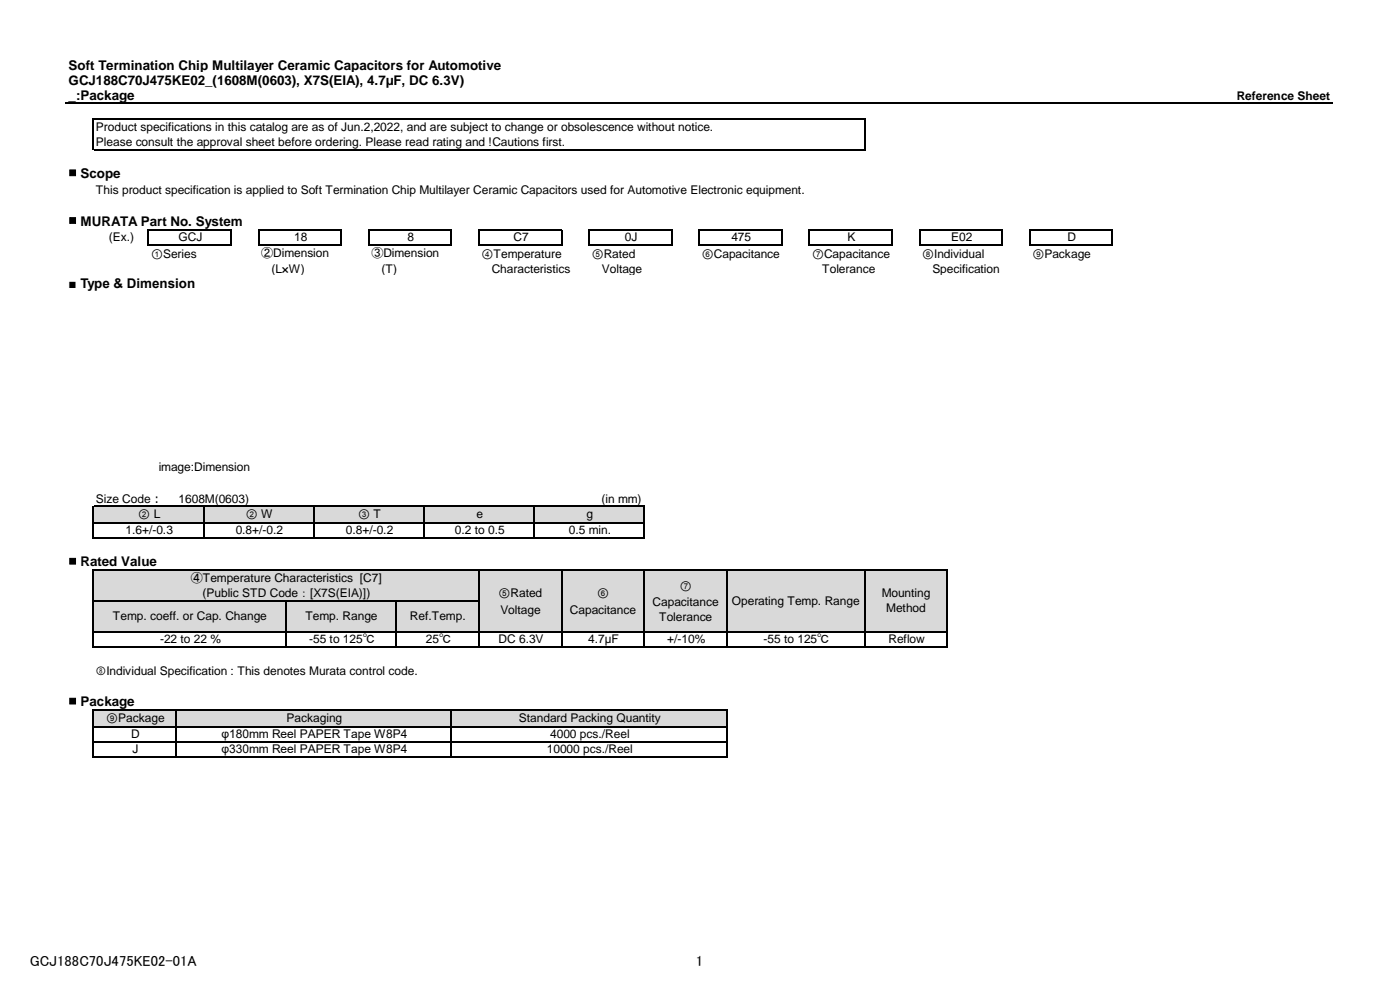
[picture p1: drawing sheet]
<svg xmlns="http://www.w3.org/2000/svg" width="297mm" height="210mm" viewBox="0 0 297 210" stroke-linecap="round" stroke-linejoin="round" font-family="sans-serif">
<defs><g id="words">
<g font-size="3.1">
<text x="6.3" y="205">GCJ188C70J475KE02-01A</text>
<text x="147.6" y="205">1</text>
</g>
<g font-size="2.8">
<text x="14.6" y="14.8">Soft Termination Chip Multilayer Ceramic Capacitors for Automotive</text>
<text x="14.6" y="18">GCJ188C70J475KE02_(1608M(0603), X7S(EIA), 4.7µF, DC 6.3V)</text>
<text x="14.6" y="21.3">_:Package</text>
<text x="14.6" y="37.7">■ Scope</text>
<text x="14.6" y="47.8">■ MURATA Part No. System</text>
<text x="14.6" y="61.1">■ Type &amp; Dimension</text>
<text x="14.6" y="120.1">■ Rated Value</text>
<text x="14.6" y="149.8">■ Package</text>
</g>
<g font-size="2.5">
<text x="262.4" y="21.3">Reference Sheet</text>
<text x="20.4" y="27.7">Product specifications in this catalog are as of Jun.2,2022, and are subject to change or obsolescence without notice.</text>
<text x="20.4" y="31">Please consult the approval sheet before ordering. Please read rating and !Cautions first.</text>
<text x="20.4" y="41.1">This product specification is applied to Soft Termination Chip Multilayer Ceramic Capacitors used for Automotive Electronic equipment.</text>
<text x="23.1" y="51.1">(Ex.)</text>
<text x="37.9" y="51.1">GCJ</text>
<text x="62.4" y="51.1">18</text>
<text x="86.5" y="51.1">8</text>
<text x="108.9" y="51.1">C7</text>
<text x="132.6" y="51.1">0J</text>
<text x="155.2" y="51.1">475</text>
<text x="179.8" y="51.1">K</text>
<text x="201.8" y="51.1">E02</text>
<text x="226.5" y="51.1">D</text>
<text x="32.1" y="54.7">①Series</text>
<text x="55.4" y="54.6">②Dimension</text>
<text x="57.6" y="57.9">(L×W)</text>
<text x="78.8" y="54.6">③Dimension</text>
<text x="80.9" y="57.9">(T)</text>
<text x="102.2" y="54.7">④Temperature</text>
<text x="104.3" y="57.8">Characteristics</text>
<text x="125.5" y="54.7">⑤Rated</text>
<text x="127.7" y="57.8">Voltage</text>
<text x="148.9" y="54.7">⑥Capacitance</text>
<text x="172.3" y="54.7">⑦Capacitance</text>
<text x="174.4" y="57.8">Tolerance</text>
<text x="195.6" y="54.7">⑧Individual</text>
<text x="197.8" y="57.9">Specification</text>
<text x="219" y="54.7">⑨Package</text>
<text x="33.7" y="100">image:Dimension</text>
<text x="20.4" y="106.8">Size Code：</text>
<text x="37.9" y="106.7">1608M(0603)</text>
<text x="127.6" y="106.7">(in mm)</text>
<text x="26.6" y="113.2">1.6+/-0.3</text>
<text x="29.3" y="109.9">② L</text>
<text x="50" y="113.2">0.8+/-0.2</text>
<text x="52.1" y="109.9">② W</text>
<text x="73.4" y="113.2">0.8+/-0.2</text>
<text x="76" y="109.9">③ T</text>
<text x="96.5" y="113.2">0.2 to 0.5</text>
<text x="101.1" y="109.8">e</text>
<text x="120.7" y="113.2">0.5 min.</text>
<text x="124.4" y="109.8">g</text>
<text x="40.5" y="123.4">④Temperature Characteristics [C7]</text>
<text x="144.2" y="125.2">⑦</text>
<text x="24" y="131.5">Temp. coeff. or Cap. Change</text>
<text x="43" y="126.6">(Public STD Code：[X7S(EIA)])</text>
<text x="64.8" y="131.5">Temp. Range</text>
<text x="87" y="131.5">Ref.Temp.</text>
<text x="105.8" y="126.7">⑤Rated</text>
<text x="106.1" y="130.2">Voltage</text>
<text x="120.9" y="130.2">Capacitance</text>
<text x="126.7" y="126.7">⑥</text>
<text x="138.4" y="128.6">Capacitance</text>
<text x="139.8" y="131.7">Tolerance</text>
<text x="155.3" y="128.3">Operating Temp. Range</text>
<text x="187.1" y="126.7">Mounting</text>
<text x="188" y="129.8">Method</text>
<text x="34" y="136.4">-22 to 22 %</text>
<text x="65.6" y="136.4">-55 to 125℃</text>
<text x="90.3" y="136.4">25℃</text>
<text x="105.8" y="136.4">DC 6.3V</text>
<text x="124.8" y="136.4">4.7µF</text>
<text x="141.5" y="136.4">+/-10%</text>
<text x="162" y="136.4">-55 to 125℃</text>
<text x="188.5" y="136.4">Reflow</text>
<text x="20.4" y="143.2">⑧Individual Specification : This denotes Murata control code.</text>
<text x="22.5" y="153.2">⑨Package</text>
<text x="60.8" y="153.1">Packaging</text>
<text x="110.1" y="153.1">Standard Packing Quantity</text>
<text x="27.8" y="156.5">D</text>
<text x="28.1" y="159.8">J</text>
<text x="47" y="159.8">φ330mm Reel PAPER Tape W8P4</text>
<text x="47" y="156.5">φ180mm Reel PAPER Tape W8P4</text>
<text x="116" y="159.8">10000 pcs./Reel</text>
<text x="116.7" y="156.5">4000 pcs./Reel</text>
</g>
</g></defs>
<path d="M19.8 107.4h116.9v3.5h-116.9z" fill-rule="evenodd" fill="#d9d9d9"/>
<g fill="#fff">
<path d="M136.7 107.4h151.9v3.5h-151.9z" fill-rule="evenodd"/>
<path d="M8.2 110.8h11.7v3.4h-11.7z" fill-rule="evenodd"/>
<path d="M19.8 110.8h116.9v3.4h-116.9z" fill-rule="evenodd"/>
<path d="M136.7 110.8h151.9v3.4h-151.9z" fill-rule="evenodd"/>
<path d="M8.2 114.1h280.4v3.1h-280.4z" fill-rule="evenodd"/>
<path d="M8.2 117.2h5.8v3.8h-5.8z" fill-rule="evenodd"/>
<path d="M19.8 117.2h268.8v3.8h-268.8z" fill-rule="evenodd"/>
<path d="M8.2 121h11.7v13.1h-11.7z" fill-rule="evenodd"/>
</g>
<path d="M19.8 121h181.2v13.1h-181.2z" fill-rule="evenodd" fill="#d9d9d9"/>
<g fill="#fff">
<path d="M200.9 121h87.7v13.1h-87.7z" fill-rule="evenodd"/>
<path d="M8.2 134h11.7v3.3h-11.7z" fill-rule="evenodd"/>
<path d="M19.8 134h181.2v3.3h-181.2z" fill-rule="evenodd"/>
<path d="M200.9 134h87.7v3.3h-87.7z" fill-rule="evenodd"/>
<path d="M8.2 137.3h280.4v3.3h-280.4z" fill-rule="evenodd"/>
<path d="M8.2 140.5h11.7v3.3h-11.7z" fill-rule="evenodd"/>
<path d="M25.7 140.5h262.9v3.3h-262.9z" fill-rule="evenodd"/>
<path d="M8.2 143.8h280.4v3.1h-280.4z" fill-rule="evenodd"/>
<path d="M8.2 146.8h5.8v3.9h-5.8z" fill-rule="evenodd"/>
<path d="M19.8 146.8h268.8v3.9h-268.8z" fill-rule="evenodd"/>
<path d="M8.2 150.6h11.7v3.6h-11.7z" fill-rule="evenodd"/>
</g>
<path d="M19.8 150.6h134.4v3.6h-134.4z" fill-rule="evenodd" fill="#d9d9d9"/>
<g fill="#fff">
<path d="M154.2 150.6h134.4v3.6h-134.4z" fill-rule="evenodd"/>
<path d="M8.2 154.1h11.7v6.6h-11.7z" fill-rule="evenodd"/>
<path d="M19.8 154.1h134.4v6.6h-134.4z" fill-rule="evenodd"/>
<path d="M154.2 154.1h134.4v6.6h-134.4z" fill-rule="evenodd"/>
<path d="M8.2 160.6h280.4v3.1h-280.4z" fill-rule="evenodd"/>
</g>
<g fill="none" stroke="#000" stroke-width=".25">
<path d="M14 21.9h268.8M19.8 25.1v6.7M19.9 25.2h163.6M19.9 31.7h163.6M183.4 25.3v6.5M31.6 48.7h17.6M31.6 52h17.6M49 48.8v3.3M54.9 48.6v3.5M55 48.7h17.5M55 52h17.5M72.4 48.8v3.3"/>
<path d="M78.2 48.6v3.5M78.4 48.7h17.5M78.4 52h17.5M95.8 48.8v3.3M101.6 48.6v3.5M101.7 48.7h17.6M101.7 52h17.6M119.1 48.8v3.3M125 48.6v3.5M125.1 48.7h17.5M125.1 52h17.5M142.5 48.8v3.3"/>
<path d="M148.4 48.6v3.5M148.5 48.7h17.5M148.5 52h17.5M165.9 48.8v3.3M171.7 48.6v3.5M171.9 48.7h17.5M171.9 52h17.5M189.3 48.8v3.3M195.1 48.6v3.5M195.2 48.7h17.5M195.2 52h17.5M212.6 48.8v3.3"/>
<path d="M218.5 48.6v3.5M218.6 48.7h17.5M218.6 52h17.5M236 48.8v3.3M19.8 107.2v7M19.9 107.4h116.9M19.9 110.8h116.9M19.9 114.1h116.9M43.2 107.5v6.7M66.6 107.5v6.7M89.9 107.5v6.7M113.3 107.5v6.7"/>
<path d="M136.7 107.5v6.7M19.8 120.8v16.6M19.9 121h181.2M19.9 127.5h81.8M19.9 134h181.2M19.9 137.3h181.2M60.7 127.6v9.8M84.1 127.6v9.8M101.6 121.1v16.3M119.1 121.1v16.3M136.7 121.1v16.3M154.2 121.1v16.3"/>
<path d="M183.4 121.1v16.3M200.9 121.1v16.3M19.8 150.5v10.3M19.9 150.6h134.4M19.9 154.1h134.4M19.9 157.4h134.4M37.3 150.8v10M95.8 150.8v10M154.2 150.8v10M19.9 160.6h134.4"/>
</g>
<path d="M31.5 48.6v3.5" fill="none" stroke="#000" stroke-width=".26"/>
<use href="#words"/>
</svg>
